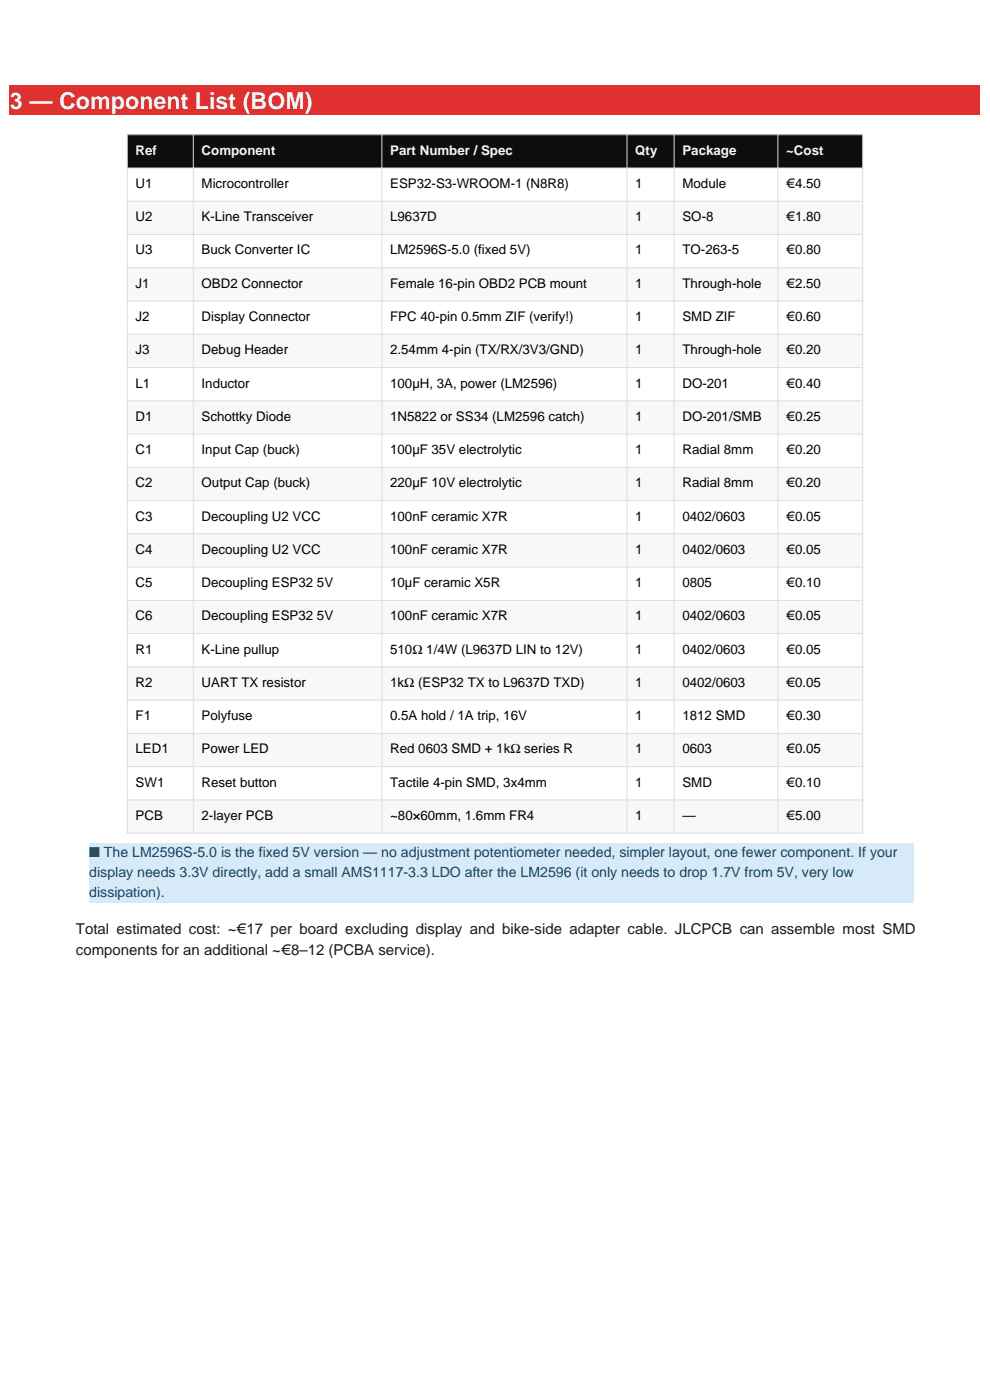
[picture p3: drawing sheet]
<svg xmlns="http://www.w3.org/2000/svg" width="210mm" height="297mm" viewBox="0 0 210 297" stroke-linecap="round" stroke-linejoin="round" font-family="sans-serif">
<defs><g id="words">
<text font-size="4.9" fill="#f5f5f5" x="2.1" y="23.1">3 — Component List (BOM)</text>
<g font-size="3.2" fill="#1a1a1a">
<text x="16.1" y="198">Total estimated cost: ~€17 per board excluding display and bike-side adapter cable. JLCPCB can assemble most SMD</text>
<text x="16.1" y="202.6">components for an additional ~€8–12 (PCBA service).</text>
</g>
<g font-size="3" fill="#154360">
<text x="18.9" y="181.7">■ The LM2596S-5.0 is the fixed 5V version — no adjustment potentiometer needed, simpler layout, one fewer component. If your</text>
<text x="18.9" y="186">display needs 3.3V directly, add a small AMS1117-3.3 LDO after the LM2596 (it only needs to drop 1.7V from 5V, very low</text>
<text x="18.9" y="190.2">dissipation).</text>
</g>
<g font-size="2.8" fill="#f5f5f5">
<text x="28.8" y="32.8">Ref</text>
<text x="42.8" y="32.8">Component</text>
<text x="82.8" y="32.8">Part Number / Spec</text>
<text x="134.8" y="32.8">Qty</text>
<text x="144.8" y="32.8">Package</text>
<text x="166.8" y="32.8">~Cost</text>
</g>
<g font-size="2.8">
<text x="28.8" y="39.9">U1</text>
<text x="42.8" y="39.9">Microcontroller</text>
<text x="82.8" y="39.9">ESP32-S3-WROOM-1 (N8R8)</text>
<text x="134.8" y="39.9">1</text>
<text x="144.8" y="39.9">Module</text>
<text x="166.8" y="39.9">€4.50</text>
<text x="28.8" y="46.9">U2</text>
<text x="42.8" y="46.9">K-Line Transceiver</text>
<text x="82.8" y="46.9">L9637D</text>
<text x="134.8" y="46.9">1</text>
<text x="144.8" y="46.9">SO-8</text>
<text x="166.8" y="46.9">€1.80</text>
<text x="28.8" y="54">U3</text>
<text x="42.8" y="54">Buck Converter IC</text>
<text x="82.8" y="54">LM2596S-5.0 (fixed 5V)</text>
<text x="134.8" y="54">1</text>
<text x="144.8" y="54">TO-263-5</text>
<text x="166.8" y="54">€0.80</text>
<text x="28.8" y="61">J1</text>
<text x="42.8" y="61">OBD2 Connector</text>
<text x="82.8" y="61">Female 16-pin OBD2 PCB mount</text>
<text x="134.8" y="61">1</text>
<text x="144.8" y="61">Through-hole</text>
<text x="166.8" y="61">€2.50</text>
<text x="28.8" y="68.1">J2</text>
<text x="42.8" y="68.1">Display Connector</text>
<text x="82.8" y="68.1">FPC 40-pin 0.5mm ZIF (verify!)</text>
<text x="134.8" y="68.1">1</text>
<text x="144.8" y="68.1">SMD ZIF</text>
<text x="166.8" y="68.1">€0.60</text>
<text x="28.8" y="75.2">J3</text>
<text x="42.8" y="75.2">Debug Header</text>
<text x="82.8" y="75.2">2.54mm 4-pin (TX/RX/3V3/GND)</text>
<text x="134.8" y="75.2">1</text>
<text x="144.8" y="75.2">Through-hole</text>
<text x="166.8" y="75.2">€0.20</text>
<text x="28.8" y="82.2">L1</text>
<text x="42.8" y="82.2">Inductor</text>
<text x="82.8" y="82.2">100µH, 3A, power (LM2596)</text>
<text x="134.8" y="82.2">1</text>
<text x="144.8" y="82.2">DO-201</text>
<text x="166.8" y="82.2">€0.40</text>
<text x="28.8" y="89.3">D1</text>
<text x="42.8" y="89.3">Schottky Diode</text>
<text x="82.8" y="89.3">1N5822 or SS34 (LM2596 catch)</text>
<text x="134.8" y="89.3">1</text>
<text x="144.8" y="89.3">DO-201/SMB</text>
<text x="166.8" y="89.3">€0.25</text>
<text x="28.8" y="96.3">C1</text>
<text x="42.8" y="96.3">Input Cap (buck)</text>
<text x="82.8" y="96.3">100µF 35V electrolytic</text>
<text x="134.8" y="96.3">1</text>
<text x="144.8" y="96.3">Radial 8mm</text>
<text x="166.8" y="96.3">€0.20</text>
<text x="28.8" y="103.4">C2</text>
<text x="42.8" y="103.4">Output Cap (buck)</text>
<text x="82.8" y="103.4">220µF 10V electrolytic</text>
<text x="134.8" y="103.4">1</text>
<text x="144.8" y="103.4">Radial 8mm</text>
<text x="166.8" y="103.4">€0.20</text>
<text x="28.8" y="110.4">C3</text>
<text x="42.8" y="110.4">Decoupling U2 VCC</text>
<text x="82.8" y="110.4">100nF ceramic X7R</text>
<text x="134.8" y="110.4">1</text>
<text x="144.8" y="110.4">0402/0603</text>
<text x="166.8" y="110.4">€0.05</text>
<text x="28.8" y="117.5">C4</text>
<text x="42.8" y="117.5">Decoupling U2 VCC</text>
<text x="82.8" y="117.5">100nF ceramic X7R</text>
<text x="134.8" y="117.5">1</text>
<text x="144.8" y="117.5">0402/0603</text>
<text x="166.8" y="117.5">€0.05</text>
<text x="28.8" y="124.5">C5</text>
<text x="42.8" y="124.5">Decoupling ESP32 5V</text>
<text x="82.8" y="124.5">10µF ceramic X5R</text>
<text x="134.8" y="124.5">1</text>
<text x="144.8" y="124.5">0805</text>
<text x="166.8" y="124.5">€0.10</text>
<text x="28.8" y="131.6">C6</text>
<text x="42.8" y="131.6">Decoupling ESP32 5V</text>
<text x="82.8" y="131.6">100nF ceramic X7R</text>
<text x="134.8" y="131.6">1</text>
<text x="144.8" y="131.6">0402/0603</text>
<text x="166.8" y="131.6">€0.05</text>
<text x="28.8" y="138.7">R1</text>
<text x="42.8" y="138.7">K-Line pullup</text>
<text x="82.8" y="138.7">510Ω 1/4W (L9637D LIN to 12V)</text>
<text x="134.8" y="138.7">1</text>
<text x="144.8" y="138.7">0402/0603</text>
<text x="166.8" y="138.7">€0.05</text>
<text x="28.8" y="145.7">R2</text>
<text x="42.8" y="145.7">UART TX resistor</text>
<text x="82.8" y="145.7">1kΩ (ESP32 TX to L9637D TXD)</text>
<text x="134.8" y="145.7">1</text>
<text x="144.8" y="145.7">0402/0603</text>
<text x="166.8" y="145.7">€0.05</text>
<text x="28.8" y="152.8">F1</text>
<text x="42.8" y="152.8">Polyfuse</text>
<text x="82.8" y="152.8">0.5A hold / 1A trip, 16V</text>
<text x="134.8" y="152.8">1</text>
<text x="144.8" y="152.8">1812 SMD</text>
<text x="166.8" y="152.8">€0.30</text>
<text x="28.8" y="159.8">LED1</text>
<text x="42.8" y="159.8">Power LED</text>
<text x="82.8" y="159.8">Red 0603 SMD + 1kΩ series R</text>
<text x="134.8" y="159.8">1</text>
<text x="144.8" y="159.8">0603</text>
<text x="166.8" y="159.8">€0.05</text>
<text x="28.8" y="166.9">SW1</text>
<text x="42.8" y="166.9">Reset button</text>
<text x="82.8" y="166.9">Tactile 4-pin SMD, 3x4mm</text>
<text x="134.8" y="166.9">1</text>
<text x="144.8" y="166.9">SMD</text>
<text x="166.8" y="166.9">€0.10</text>
<text x="28.8" y="173.9">PCB</text>
<text x="42.8" y="173.9">2-layer PCB</text>
<text x="82.8" y="173.9">~80×60mm, 1.6mm FR4</text>
<text x="134.8" y="173.9">1</text>
<text x="144.8" y="173.9">—</text>
<text x="166.8" y="173.9">€5.00</text>
</g>
</g></defs>
<path d="M2.1 18.1h205.8v6.4h-205.8z" fill-rule="evenodd" fill="#e03030"/>
<path d="M27 28.6h156v7h-156z" fill-rule="evenodd" fill="#0d0d0d"/>
<g fill="#f8f8f8">
<path d="M27 42.7h156v7.1h-156z" fill-rule="evenodd"/>
<path d="M27 56.8h156v7.1h-156z" fill-rule="evenodd"/>
<path d="M27 70.9h156v7.1h-156z" fill-rule="evenodd"/>
<path d="M27 85h156v7.1h-156z" fill-rule="evenodd"/>
<path d="M27 99.1h156v7.1h-156z" fill-rule="evenodd"/>
<path d="M27 113.3h156v7h-156z" fill-rule="evenodd"/>
<path d="M27 127.4h156v7h-156z" fill-rule="evenodd"/>
<path d="M27 141.5h156v7h-156z" fill-rule="evenodd"/>
<path d="M27 155.6h156v7h-156z" fill-rule="evenodd"/>
<path d="M27 169.7h156v7.1h-156z" fill-rule="evenodd"/>
</g>
<g fill="none" stroke="#ddd" stroke-width=".21">
<path d="M27 28.6h156v148.2h-156zM27 35.6h156M41 28.6v148.2M81 28.6v148.2M133 28.6v148.2M143 28.6v148.2M165 28.6v148.2M27 42.7h156M27 49.8h156M27 56.8h156M27 63.9h156M27 70.9h156"/>
<path d="M27 78h156M27 85h156M27 92.1h156M27 99.1h156M27 106.2h156M27 113.3h156M27 120.3h156M27 127.4h156M27 134.4h156M27 141.5h156M27 148.5h156M27 155.6h156"/>
<path d="M27 162.6h156M27 169.7h156"/>
</g>
<path d="M18.9 178.7h175v12.7h-175z" fill-rule="evenodd" fill="#d6eaf8"/>
<use href="#words"/>
</svg>
